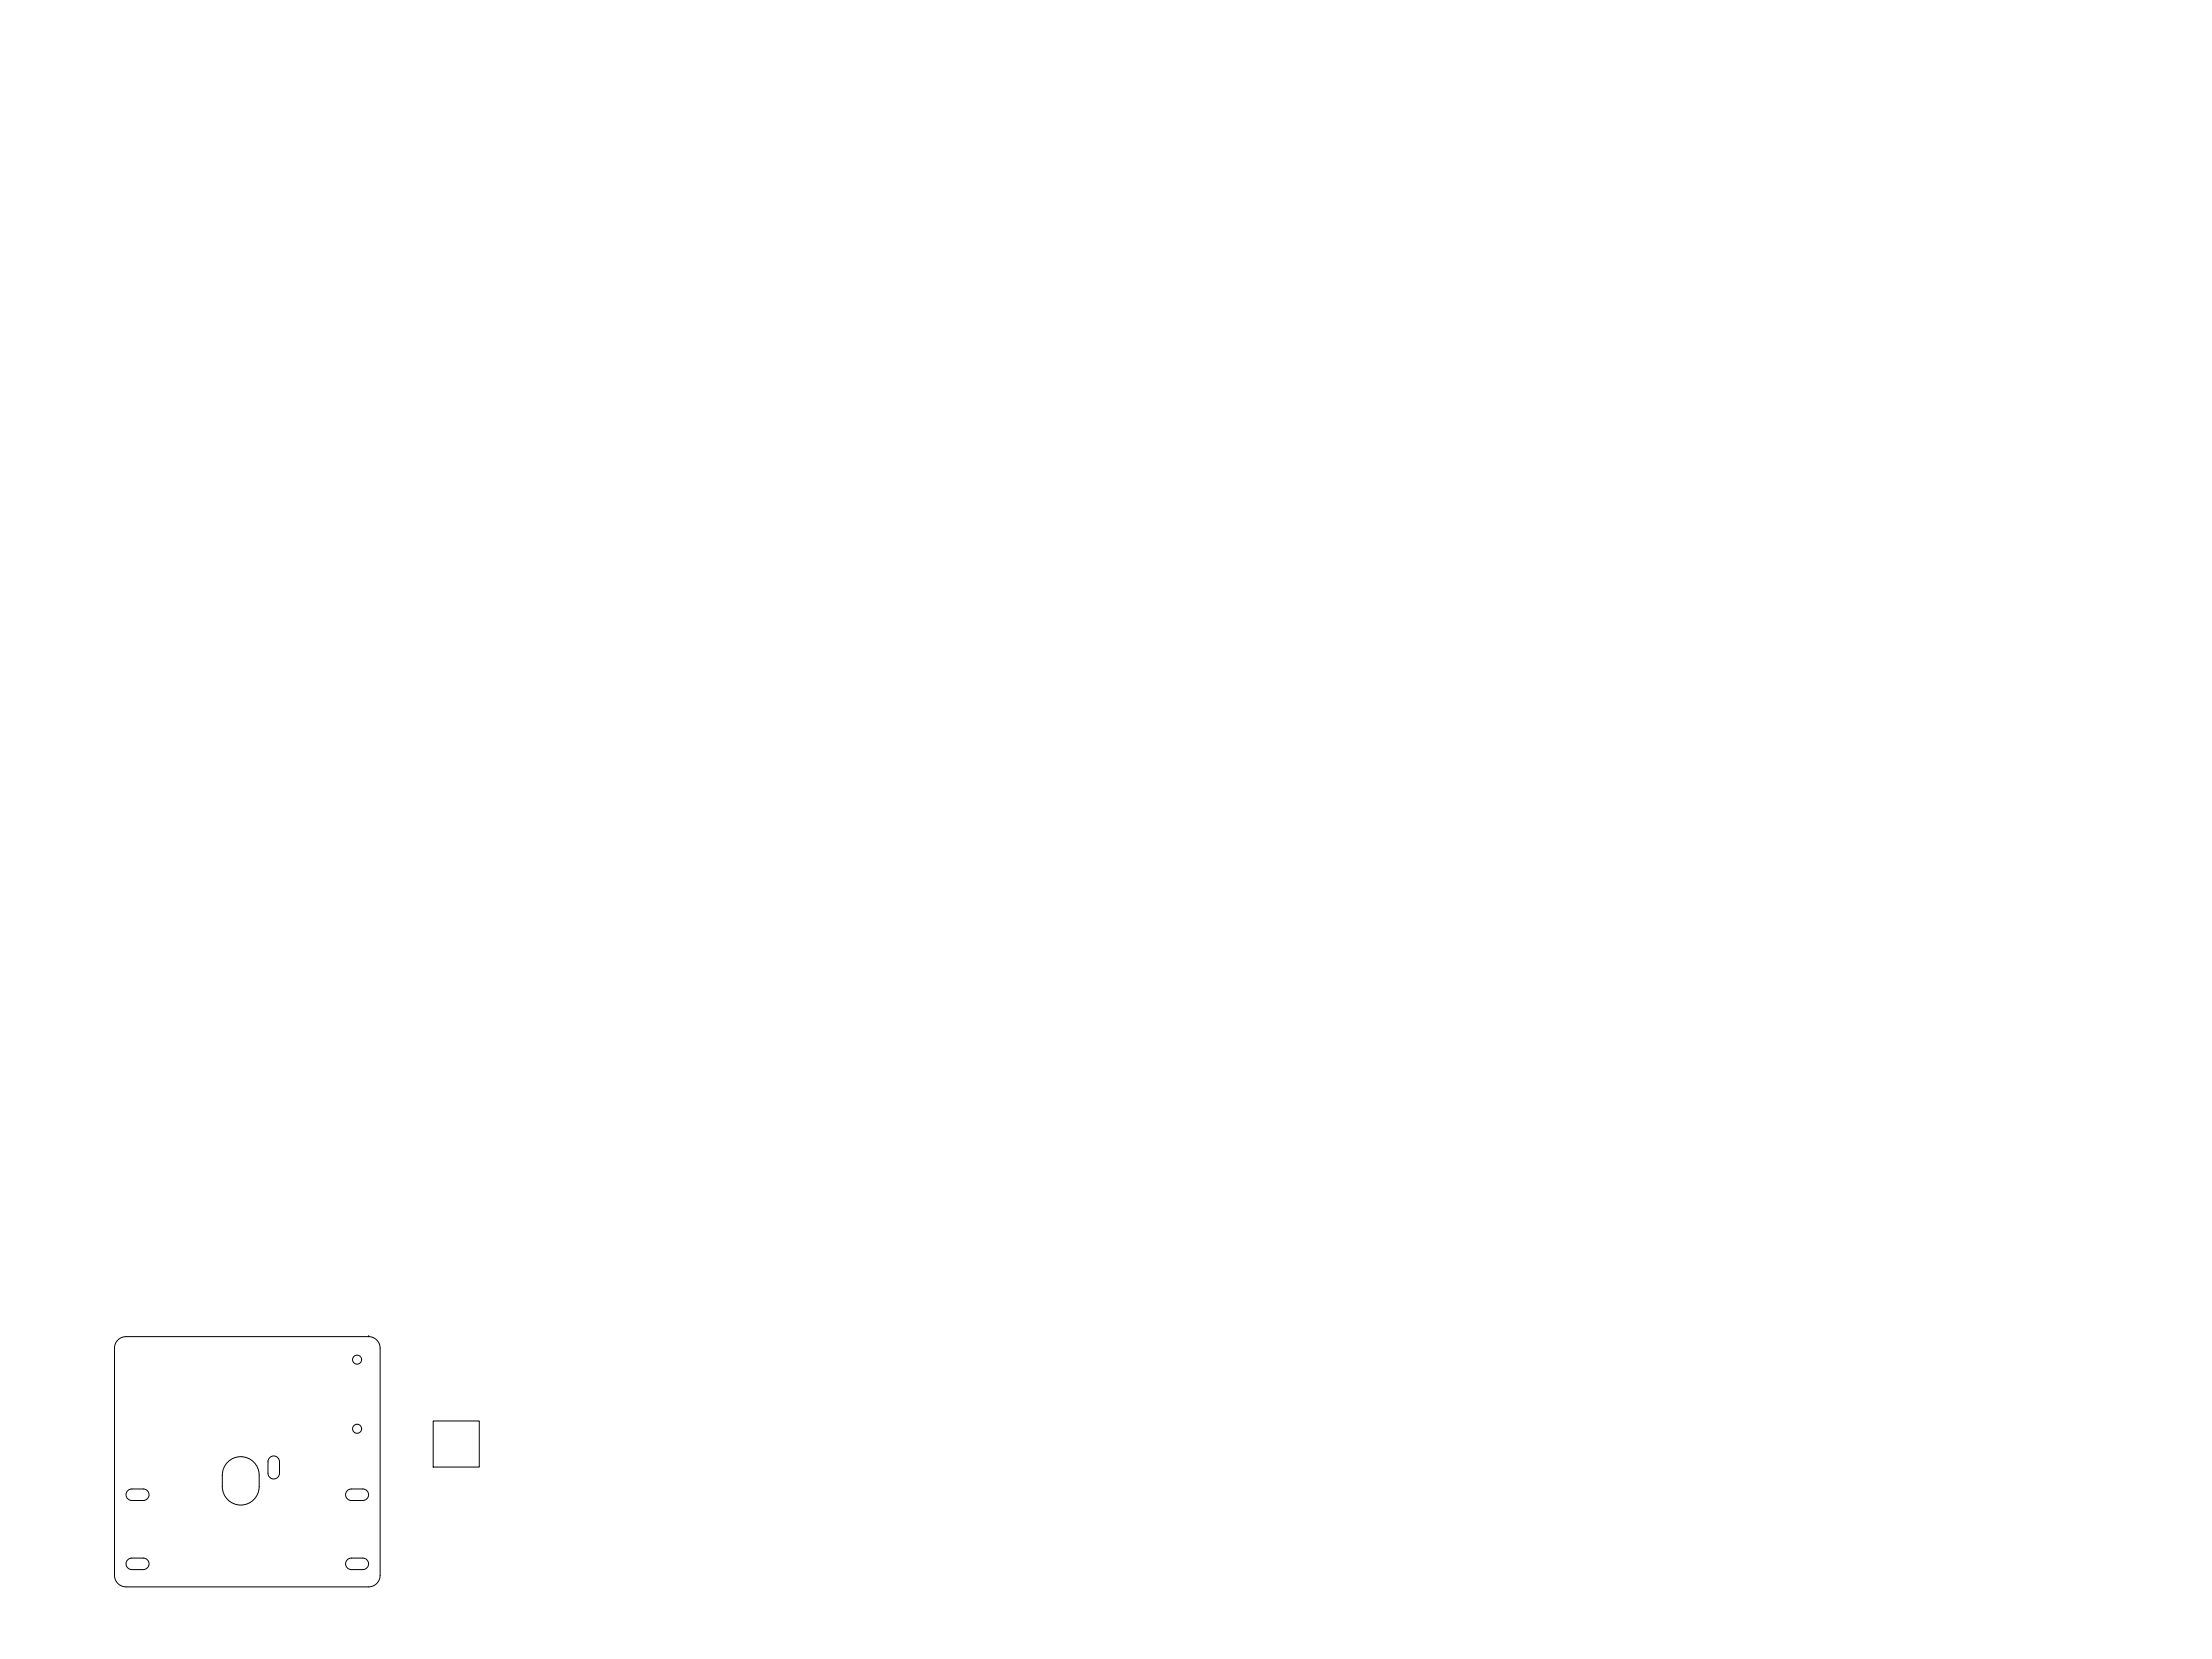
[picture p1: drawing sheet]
<svg xmlns="http://www.w3.org/2000/svg" width="1219mm" height="914mm" viewBox="0 0 1219 914" stroke-linecap="round" stroke-linejoin="round" font-family="sans-serif">
<!-- layer: 0 -->
<g fill="none" stroke="#000" stroke-width=".55">
<path d="M65 739l2-2h2h134a6 6 0 0 1 7 6v125a6 6 0 0 1-7 7h-134a6 6 0 0 1-6-7v-125v-2zM203 737h.1M239 783h25v26h-25zM125 806a10 10 0 0 1 11-2 10 10 0 0 1 7 9v6a10 10 0 0 1-10 11 10 10 0 0 1-10-11v-8zM149 803a3 3 0 0 1 3 0 3 3 0 0 1 2 3v6a3 3 0 0 1-3 3 3 3 0 0 1-3-3v-7zM70 822l2-1h7a3 3 0 0 1 3 3 3 3 0 0 1-3 3h-6a3 3 0 0 1-3-2 3 3 0 0 1 0-3zM191 822l2-1h7a3 3 0 0 1 3 3 3 3 0 0 1-3 3h-6a3 3 0 0 1-3-2 3 3 0 0 1 0-3zM70 860l2-1h7a3 3 0 0 1 3 3 3 3 0 0 1-3 3h-6a3 3 0 0 1-3-2 3 3 0 0 1 0-3zM191 860l2-1h7a3 3 0 0 1 3 3 3 3 0 0 1-3 3h-6a3 3 0 0 1-3-2 3 3 0 0 1 0-3z"/>
<circle cx="197" cy="749" r="2.5"/>
<circle cx="197" cy="788" r="2.5"/>
</g>
</svg>
